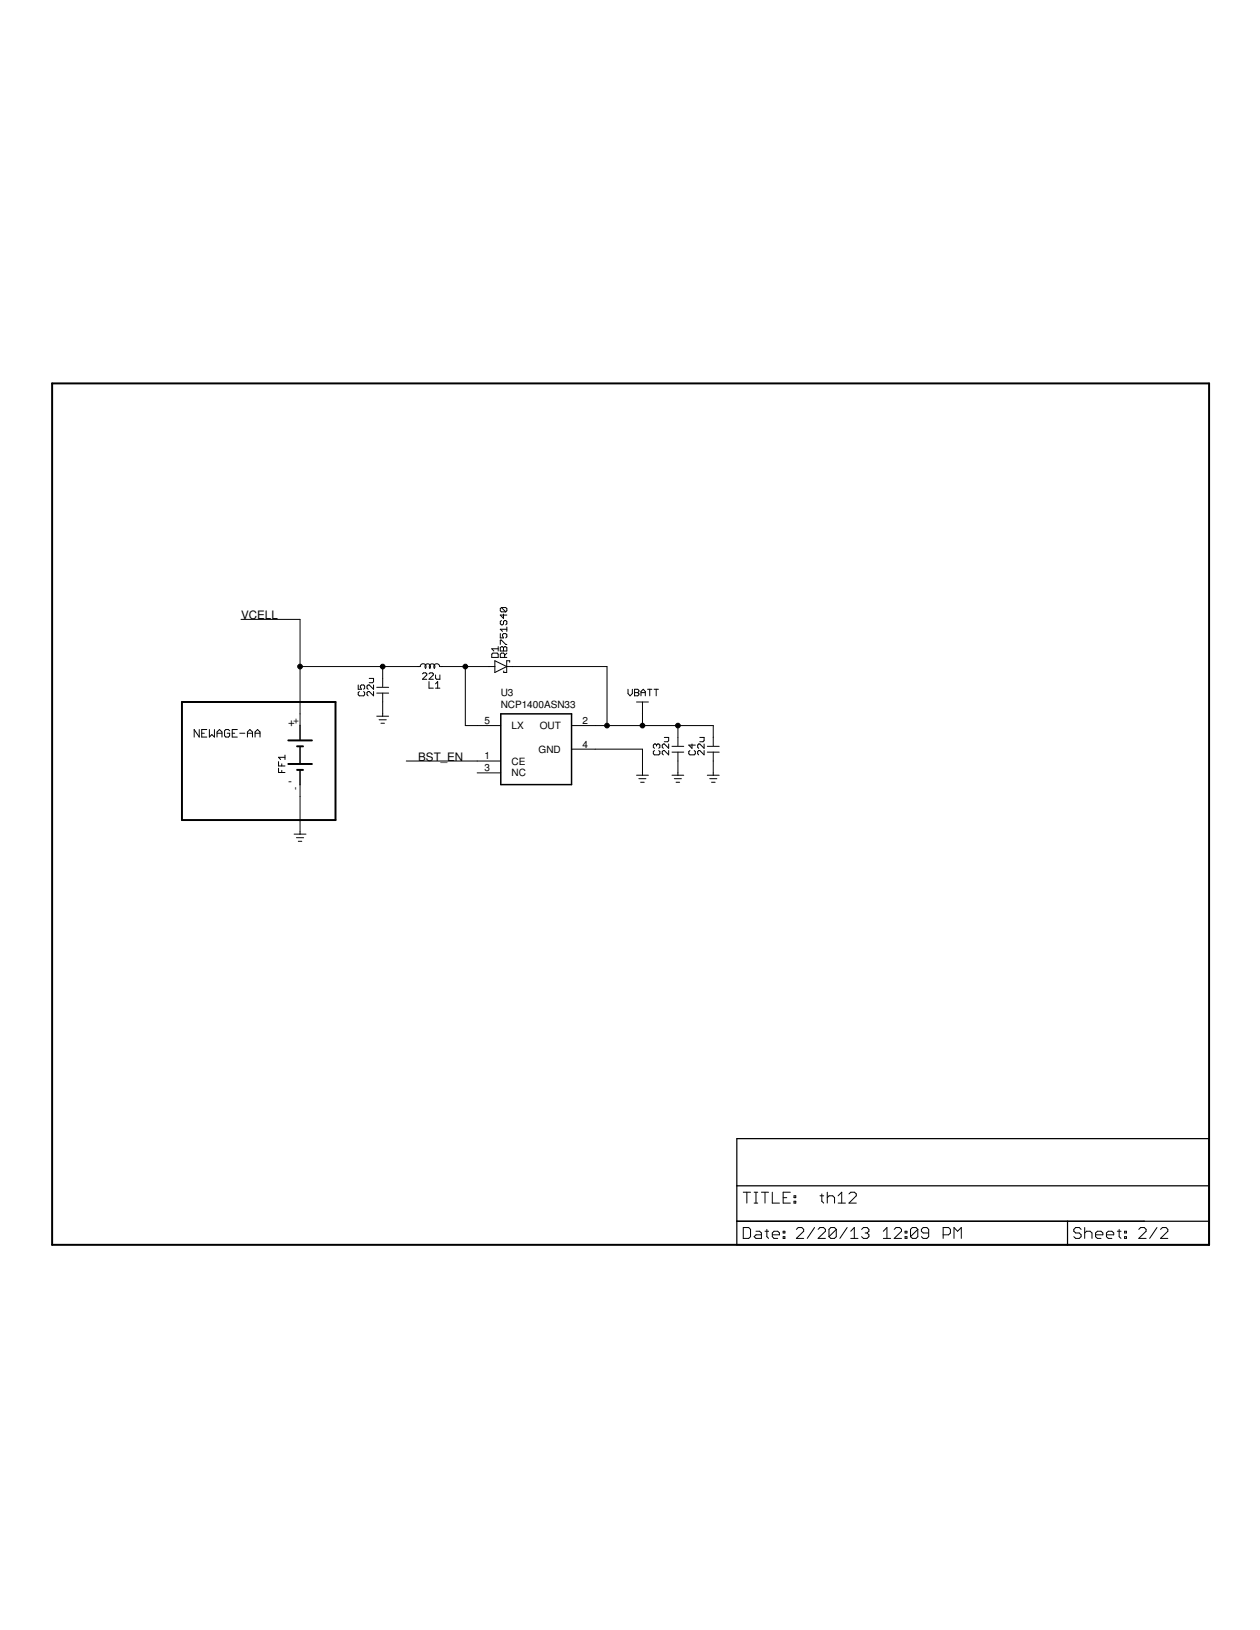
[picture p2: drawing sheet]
<svg xmlns="http://www.w3.org/2000/svg" width="216mm" height="279mm" viewBox="0 0 216 279" stroke-linecap="round" stroke-linejoin="round" font-family="sans-serif">
<defs><g id="words">
<g font-size="2">
<text x="41.3" y="106.2">VCELL</text>
<text x="49.4" y="124.4">+</text>
<text x="71.6" y="130.4">BST_EN</text>
<text x="49.4" y="134.5">-</text>
</g>
<g font-size="1.7">
<text x="85.8" y="119.3">U3</text>
<text x="51.1" y="124.1" transform="rotate(-90 51.1 124.1)">+</text>
<text x="83" y="124.1">5</text>
<text x="85.8" y="121.3">NCP1400ASN33</text>
<text x="87.7" y="125">LX</text>
<text x="92.5" y="125">OUT</text>
<text x="99.8" y="124.1">2</text>
<text x="83" y="130.2">1</text>
<text x="87.7" y="131.1">CE</text>
<text x="92.3" y="129">GND</text>
<text x="99.8" y="128.1">4</text>
<text x="51.1" y="135.3" transform="rotate(-90 51.1 135.3)">-</text>
<text x="83" y="132.2">3</text>
<text x="87.7" y="133.1">NC</text>
</g>
</g></defs>
<g fill="#000" stroke="#000" stroke-width=".17">
<path d="M51.4 114.3v8.1zM51.4 106.2v8.1zM41.3 106.2h10.1zM61.4 118.7v.4zM61.4 119.1l.2 .2zM61.4 117.4v.8zM61.4 118.2h.5zM61.6 118.5l-.2 .2zM61.6 119.3h.7zM61.7 117.6v.2zM61.9 117.4l-.2 .2zM61.7 117.8l.2 .4z"/>
<path d="M61.9 117.4h.4zM62.5 119.1l-.2 .2zM62.3 117.4l.2 .2zM62.5 118.7v.4zM62.3 118.5l.2 .2zM62.5 117.6v.4zM62.5 118l-.2 .2zM62.9 118.7v.4zM62.9 119.1l.2 .2zM62.9 117.6v.4zM62.9 118l.2 .2zM63.1 118.5l-.2 .2z"/>
<path d="M63.1 117.4l-.2 .2zM63.1 118.5h.2zM63.1 117.4h.2zM63.3 117h.5zM63.8 117l.2-.1zM64 118.5v.8zM63.3 118.5l.7 .8zM64 117.4v.8zM63.3 117.4l.7 .8zM64 116.3v.6zM63.3 116.3h.7zM64.6 118.8h2z"/>
<path d="M64.6 117.8h2zM65.6 116.3v1.4zM51.4 114.3h14.2zM65.6 114.3v2zM65.6 114.3h6zM71.6 114.3h.4zM73.1 115.7l-.7 .7zM72.4 115.5l.2-.2zM72.6 115.3h.3zM72.4 116.4h.7zM73.1 115.5v.2zM72.9 115.3l.2 .2z"/>
<path d="M73.5 116.4l.8-.7zM73.5 116.8v1.2zM73.5 118h.8zM73.5 115.5l.2-.2zM73.7 115.3h.4zM73.5 116.4h.8zM74.3 115.5v.2zM74.1 115.3l.2 .2zM74.6 115.7v.5zM74.6 116.2l.2 .2zM75 116.8l-.4 .4zM74.6 118h.8z"/>
<path d="M74.8 116.4h.6zM75 116.8v1.2zM75.3 114.3h.4zM75.4 115.7v.7zM75.7 114.3h4zM79.7 114.3h4.1zM83.8 114.3h1zM84.3 112.7h1.1zM84.3 112.1v.6zM84.3 111.2h1.1zM84.5 111.9l-.2 .2zM84.3 111.2l.3 .4z"/>
<path d="M84.8 115.3l2-1zM84.8 113.3v1zM84.8 114.3v1zM84.5 111.9h.7zM85.4 112.1v.6zM85.2 111.9l.2 .2zM85.4 110.8v.8zM85.7 112.1v.6zM85.7 112.1l.2-.2zM85.7 111v.6zM85.7 111l.2-.2zM85.7 109.7v.8z"/>
<path d="M85.7 109.7h.2zM85.7 108.6v.7zM85.7 109.3h.6zM85.7 107.9h1.1zM85.7 106.6v.3zM85.7 106.9l.2 .2zM85.7 105.4l.6 .6zM85.7 104.3v.4zM85.9 104.1l-.2 .2zM85.9 111.9h.4zM85.9 110.8h.2zM85.9 109.7l.8 .8z"/>
<path d="M85.9 106.4l-.2 .2zM85.9 107.1h.2zM85.7 104.7l.2 .2zM85.9 104.1h.8zM86.1 110.8l.2 .2zM86.1 108.8v.2zM86.3 108.6l-.2 .2zM85.7 107.9l.4 .3zM86.1 107.1l.2-.2zM86.3 111.9l.2 .2zM86.3 111l.2-.2zM86.3 111v.6z"/>
<path d="M86.1 109l.2 .3zM86.3 108.6h.4zM86.3 106.6v.3zM86.3 106.6l.2-.2zM86.3 105.3v.7zM86.3 115v.3zM86.5 112.1v.6zM86.5 112.3l.3-.4zM86.5 110.8h.2zM86.5 106.4h.2zM86.7 110.8l.1 .2zM86.7 110.5h.1z"/>
<path d="M86.7 108.6l.1 .2zM86.7 106.4l.1 .2zM85.9 104.9h.8zM86.7 104.1l.1 .2zM85.9 104.1l.8 .8zM84.8 113.3l2 1zM86.8 113.3v1zM86.8 114.3v1zM86.3 115.3h.5zM86.8 113.3h.5zM85.7 112.7h1.1zM85.7 111.6h1.1z"/>
<path d="M86.8 111v.6zM86.8 108.8v.4zM86.8 109.2l-.1 .1zM86.8 107.5v.7zM86.8 106.6v.3zM86.7 107.1l.1-.2zM85.7 105.4h1.1zM86.8 104.3v.4zM86.8 104.7l-.1 .2zM87.3 113.3v.2zM86.8 114.3h1zM87.8 114.3h16.2z"/>
<path d="M107.6 118.2v.7zM107.6 118.9l.4 .4zM108 119.3l.4-.4zM108.4 118.2v.7zM108.7 118.2v1.1zM108.7 118.2h.6zM108.7 118.7h.6zM109.3 118.2l.2 .1zM109.3 118.7l.2 .2zM108.7 119.3h.6zM109.5 118.3v.2zM109.5 118.5l-.2 .2z"/>
<path d="M109.5 118.9v.2zM109.5 119.1l-.2 .2zM109.8 118.5v.8zM109.8 118.5l.4-.3zM109.8 118.7h.8zM110.2 118.2l.4 .3zM110.6 118.5v.8zM111 118.2h.7zM111.3 118.2v1.1zM112.1 118.2h.7zM112.4 118.2v1.1zM33.3 125.1v1.2z"/>
<path d="M33.3 125.1l.8 1.2zM34.1 125.1v1.2zM34.6 125.1v1.2zM34.6 126.3h.8zM34.6 125.7h.4zM34.6 125.1h.8zM35.9 125.1v1.2zM35.9 126.3l.4-.4zM36.3 125.9l.4 .4zM36.7 125.1v1.2zM37.2 125.5v.8zM37.2 125.5l.4-.4z"/>
<path d="M37.2 125.7h.8zM37.6 125.1l.4 .4zM38 125.5v.8zM38.5 125.3v.8zM38.5 126.1l.2 .2zM38.7 125.1l-.2 .2zM38.7 126.3h.4zM38.7 125.1h.4zM39.1 126.3l.2-.2zM39.1 125.1l.2 .2zM39.3 125.7v.4zM38.9 125.7h.4z"/>
<path d="M39.8 125.1v1.2zM39.8 126.3h.9zM39.8 125.7h.4zM39.8 125.1h.9zM41.1 125.7h.9zM42.4 125.5v.8zM42.4 125.5l.4-.4zM42.4 125.7h.9zM42.8 125.1l.5 .4zM43.3 125.5v.8zM43.7 125.5v.8zM43.7 125.5l.4-.4z"/>
<path d="M43.7 125.7h.9zM44.1 125.1l.5 .4zM44.6 125.5v.8zM47.7 131.7v.7zM47.7 130.6v.7zM47.7 129.8h1.1zM47.7 129.8l.4 .4zM48.3 132.1v.3zM48.3 130.9v.4zM47.7 132.4h1.1zM47.7 131.3h1.1zM48.8 129.4v.8z"/>
<path d="M51.4 122.4v2zM51.4 134.5v2zM64.6 122.8h1zM65 123.4h1.2zM65.3 124h.6zM65.6 118.8v1.5zM65.6 122.8h1zM65.6 122.4v.4zM65.6 120.3v2.1zM79.7 114.3v10.1zM81.8 130.4h4zM81.8 124.4h4z"/>
<path d="M81.8 132.5h4zM79.7 124.4h2.1zM69.6 130.4h12.2zM97.9 124.4h4.1zM97.9 128.4h4.1zM102 128.4h8.1zM102 124.4h2zM104 124.4h6.1zM104 114.3v10.1zM109.1 120.3h2zM109.1 132.9h1zM109.5 133.5h1.2z"/>
<path d="M109.8 134.1h.6zM110.1 120.3v2.1zM110.1 132.9h1zM110.1 132.5v.4zM110.1 128.4v4.1zM110.1 122.4v2zM110.1 124.4h6.1zM111.9 128.8v.4zM111.9 129.2l.2 .2zM111.9 127.7v.4zM112.1 127.5l-.2 .2zM112.1 128.6l-.2 .2z"/>
<path d="M112.1 129.4h.8zM111.9 128.1l.2 .2zM112.1 127.5h.2zM112.3 127.5l.2 .2zM112.5 127.7v.2zM112.5 127.7l.2-.2zM112.7 127.5h.2zM113.1 129.2l-.2 .2zM112.9 127.5l.2 .2zM113.1 128.8v.4zM112.9 128.6l.2 .2zM113.1 127.7v.4z"/>
<path d="M112.9 128.3l.2-.2zM113.5 128.8v.4zM113.5 129.2l.2 .2zM113.5 127.7v.4zM113.5 128.1l.2 .2zM113.7 128.6l-.2 .2zM113.7 127.5l-.2 .2zM113.7 128.6h.1zM113.7 127.5h.1zM113.8 127.1h.6zM114.6 127l-.2 .1zM114.6 128.6v.8z"/>
<path d="M113.8 128.6l.8 .8zM114.6 127.5v.8zM113.8 127.5l.8 .8zM114.6 126.4v.6zM113.8 126.4h.8zM115.1 128.9h2.1zM115.1 127.9h2.1zM115.1 132.9h1.1zM115.5 133.5h1.3zM115.8 134.1h.7zM116.2 128.9v1.5zM116.2 126.4v1.4z"/>
<path d="M116.2 132.9h1zM116.2 132.5v.4zM116.2 130.4v2.1zM116.2 124.4v2zM116.2 124.4h6zM118 128.8v.4zM118 129.2l.2 .2zM118 127.7l.6 .6zM118 128.8l.2-.2zM118.2 129.4h.8zM118.6 127.5v.8zM119.1 129.2l-.1 .2z"/>
<path d="M119.1 128.8v.4zM119 128.6l.1 .2zM118 127.7h1.1zM119.5 128.8v.4zM119.5 129.2l.2 .2zM119.5 127.7v.4zM119.5 128.1l.2 .2zM119.7 128.6l-.2 .2zM119.7 127.5l-.2 .2zM119.7 128.6h.2zM119.7 127.5h.2zM119.9 127.1h.6z"/>
<path d="M120.5 127.1l.1-.1zM120.6 128.6v.8zM119.9 128.6l.7 .8zM120.6 127.5v.8zM119.9 127.5l.7 .8zM120.6 126.4v.6zM119.9 126.4h.7zM121.2 128.9h2zM121.2 127.9h2zM121.2 132.9h1zM121.6 133.5h1.2zM121.9 134.1h.6z"/>
<path d="M122.2 128.9v1.5zM122.2 126.4v1.4zM122.2 132.9h1zM122.2 132.5v.4zM122.2 130.4v2.1zM122.2 124.4v2zM50.4 143h1zM50.8 143.6h1.2zM51.1 144.2h.6zM51.4 143h1zM51.4 142.6v.4zM51.4 136.5v6.1z"/>
<path d="M127.4 210.4v1.9zM127.4 212.3h.9zM127.4 204.4h1.2zM128 204.4v1.8zM128.3 212.3l.3-.3zM127.4 210.4h.9zM128.6 210.7v1.3zM128.3 210.4l.3 .3zM129.2 212l.3-.3zM129.2 206.2h.6zM129.2 204.4h.6zM129.5 211h.7z"/>
<path d="M129.2 212l.3 .3zM129.5 211.7h1zM129.5 204.4v1.8zM130.2 211l.3 .3zM130.5 211.3v1zM129.5 212.3h1zM130.5 204.4h1.2zM131.1 211h.6zM131.1 204.4v1.8zM131.4 210.7v1.3zM131.4 212l.3 .3zM132.3 211.3v.7z"/>
<path d="M132.6 211l-.3 .3zM132.3 204.4v1.8zM132.3 206.2h1.3zM132.3 212l.3 .3zM132.6 211h.7zM132.6 212.3h.7zM133.3 211l.3 .3zM133.6 211.3v.4zM132.3 211.7h1.3zM134.2 211h.3zM134.2 211v.3zM134.2 212h.3z"/>
<path d="M134.2 212v.3zM134.2 204.4v1.8zM134.2 206.2h1.2zM134.2 205.3h.6zM134.5 211v.3zM134.2 211.3h.3zM134.5 212v.3zM134.2 212.3h.3zM134.2 204.4h1.2zM136.1 205h.3zM136.1 205v.3zM136.1 205.9h.3z"/>
<path d="M136.1 205.9v.3zM136.4 205v.3zM136.1 205.3h.3zM136.4 205.9v.3zM136.1 206.2h.3zM136.5 212.3l1.2-1.3zM136.8 210.4l-.3 .3zM136.8 210.4h.6zM136.5 212.3h1.2zM137.7 210.7v.3zM137.4 210.4l.3 .3zM139.6 210.4l-1.3 1.9z"/>
<path d="M140.2 212.3l1.2-1.3zM140.5 210.4l-.3 .3zM140.5 205h.6zM140.8 204.7v1.2zM140.8 205.9l.3 .3zM140.5 210.4h.6zM140.2 212.3h1.2zM141.4 210.7v.3zM141.1 210.4l.3 .3zM141.8 204.4v1.8zM141.8 205.3l.3-.3zM142 210.7v1.3z"/>
<path d="M142 210.7l.4-.3zM142 212l1.3-1.3zM142.1 205h.6zM142.4 210.4h.6zM142 212l.4 .3zM142.7 205l.3 .3zM143 210.4l.3 .3zM142.4 212.3h.6zM143 205.3v.9zM143.3 210.7v1.3zM143 212.3l.3-.3zM144.2 204.4l-.6 .6z"/>
<path d="M143.6 206.2h1.3zM145.2 210.4l-1.3 1.9zM144.2 204.4v1.8zM145.5 206.2l1.2-1.2zM146.4 210.4l-.6 .6zM145.8 212.3h1.2zM145.5 204.7l.3-.3zM146.4 210.4v1.9zM145.8 204.4h.6zM145.5 206.2h1.2zM146.7 204.7v.3zM146.4 204.4l.3 .3z"/>
<path d="M147.6 210.7l.4-.3zM148 210.4h.6zM147.6 212l.4 .3zM148.6 210.4l.3 .3zM148.2 211.3h.4zM148.6 211.3l.3 .4zM148 212.3h.6zM148.9 210.7v.3zM148.6 211.3l.3-.3zM148.9 211.7v.3zM148.6 212.3l.3-.3zM152 210.4l-.6 .6z"/>
<path d="M151.4 212.3h1.2zM152 210.4v1.9zM153.2 212.3l1.3-1.3zM153.2 210.7l.3-.3zM153.5 210.4h.7zM153.2 212.3h1.3zM154.5 210.7v.3zM154.2 210.4l.3 .3zM155.1 211h.3zM155.1 211v.3zM155.1 212h.3zM155.1 212v.3z"/>
<path d="M155.4 211v.3zM155.1 211.3h.3zM155.4 212v.3zM155.1 212.3h.3zM156 210.7v1.3zM156 210.7l.3-.3zM156 212l1.3-1.3zM156.3 210.4h.6zM156 212l.3 .3zM156.9 210.4l.4 .3zM156.3 212.3h.6zM157.3 210.7v1.3z"/>
<path d="M156.9 212.3l.4-.3zM157.9 212l.3 .3zM157.9 210.7v.3zM157.9 211l.3 .3zM158.2 212.3h.6zM158.2 210.4l-.3 .3zM158.2 211.3h.9zM158.8 212.3l.3-.3zM158.2 210.4h.6zM159.1 210.7v1.3zM158.8 210.4l.3 .3zM161.6 210.4v1.9z"/>
<path d="M161.6 210.4h.9zM162.5 210.4l.4 .3zM161.6 211.7h.9zM162.9 210.7v.6zM162.9 211.3l-.4 .4zM163.5 210.4v1.9zM163.5 210.4l.6 .6zM164.1 211l.6-.6zM164.7 210.4v1.9zM184 210.7v.3zM184 211l.3 .3zM184.3 210.4l-.3 .3z"/>
<path d="M184.3 211.3h.6zM184 212l.3 .3zM184.3 210.4h.6zM184.9 211.3l.3 .4zM184.3 212.3h.6zM184.9 210.4l.3 .3zM185.2 211.7v.3zM184.9 212.3l.3-.3zM185.9 210.4v1.9zM185.9 211.3l.3-.3zM186.2 211h.6zM186.8 211l.3 .3z"/>
<path d="M187.1 211.3v1zM187.7 211.3v.7zM187.7 211.3l.3-.3zM187.7 212l.3 .3zM188 211h.7zM188 212.3h.7zM188.7 211l.3 .3zM189 211.3v.4zM187.7 211.7h1.3zM189.6 211.3v.7zM189.6 211.3l.3-.3zM189.6 212l.3 .3z"/>
<path d="M189.9 211h.6zM189.9 212.3h.6zM190.5 211l.3 .3zM190.8 211.3v.4zM189.6 211.7h1.2zM191.4 211h.7zM191.8 210.7v1.3zM191.8 212l.3 .3zM192.7 211h.3zM192.7 211v.3zM192.7 212h.3zM192.7 212v.3z"/>
<path d="M193 211v.3zM192.7 211.3h.3zM193 212v.3zM192.7 212.3h.3zM195.1 212.3l1.3-1.3zM195.1 210.7l.3-.3zM195.4 210.4h.7zM195.1 212.3h1.3zM196.4 210.7v.3zM196.1 210.4l.3 .3zM198.2 210.4l-1.2 1.9zM198.9 212.3l1.2-1.3z"/>
<path d="M199.2 210.4l-.3 .3zM199.2 210.4h.6zM198.9 212.3h1.2zM200.1 210.7v.3zM199.8 210.4l.3 .3z"/>
<circle cx="51.4" cy="114.3" r=".4"/>
<circle cx="65.6" cy="114.3" r=".4"/>
<circle cx="79.7" cy="114.3" r=".4"/>
<circle cx="104" cy="124.4" r=".4"/>
<circle cx="110.1" cy="124.4" r=".4"/>
<circle cx="116.2" cy="124.4" r=".4"/>
</g>
<path d="M8.9 65.7h198.3zM8.9 65.7v147.7zM207.2 65.7v147.7zM31.2 120.3h26.3zM49.4 131h4zM49.4 126.9h4zM50.9 132h1zM50.9 127.9h1zM57.5 120.3v20.3zM31.2 120.3v20.3zM31.2 140.6h26.3zM8.9 213.4h198.3z" fill="#000" stroke="#000" stroke-width=".34"/>
<g fill="#000" stroke="#000" stroke-width=".21">
<path d="M126.3 195.2h80.9zM207.2 195.2v8.1zM126.3 213.4h56.6zM126.3 209.3v4.1zM126.3 209.3h56.6zM126.3 203.3v6zM126.3 203.3h80.9zM126.3 195.2v8.1zM182.9 209.3v4.1zM182.9 209.3h13.2zM182.9 213.4h24.3zM126.3 209.3h69.8z"/>
<path d="M196.1 209.3h11.1zM207.2 209.3v4.1zM207.2 203.3v6z"/>
</g>
<path d="M51.4 128v2.9zM51.4 132.1v2.4zM51.4 124.4v2.4zM85.8 122.4h12.1zM85.8 122.4v12.1zM97.9 122.4v12.1zM85.8 134.5h12.1z" fill="#000" stroke="#000" stroke-width=".25"/>
<path d="M72 114.3a.51 .51 0 0 1 .7-.5 .51 .51 0 0 1 .2 .8 .48 .48 0 0 1 .1-.7 .48 .48 0 0 1 .6 0 .48 .48 0 0 1 .1 .7 .48 .48 0 0 1 0-.7 .48 .48 0 0 1 .7 0 .48 .48 0 0 1 0 .7 .51 .51 0 0 1 .3-.8 .51 .51 0 0 1 .6 .5" fill="none" stroke="#000" stroke-width=".17"/>
<use href="#words"/>
</svg>
